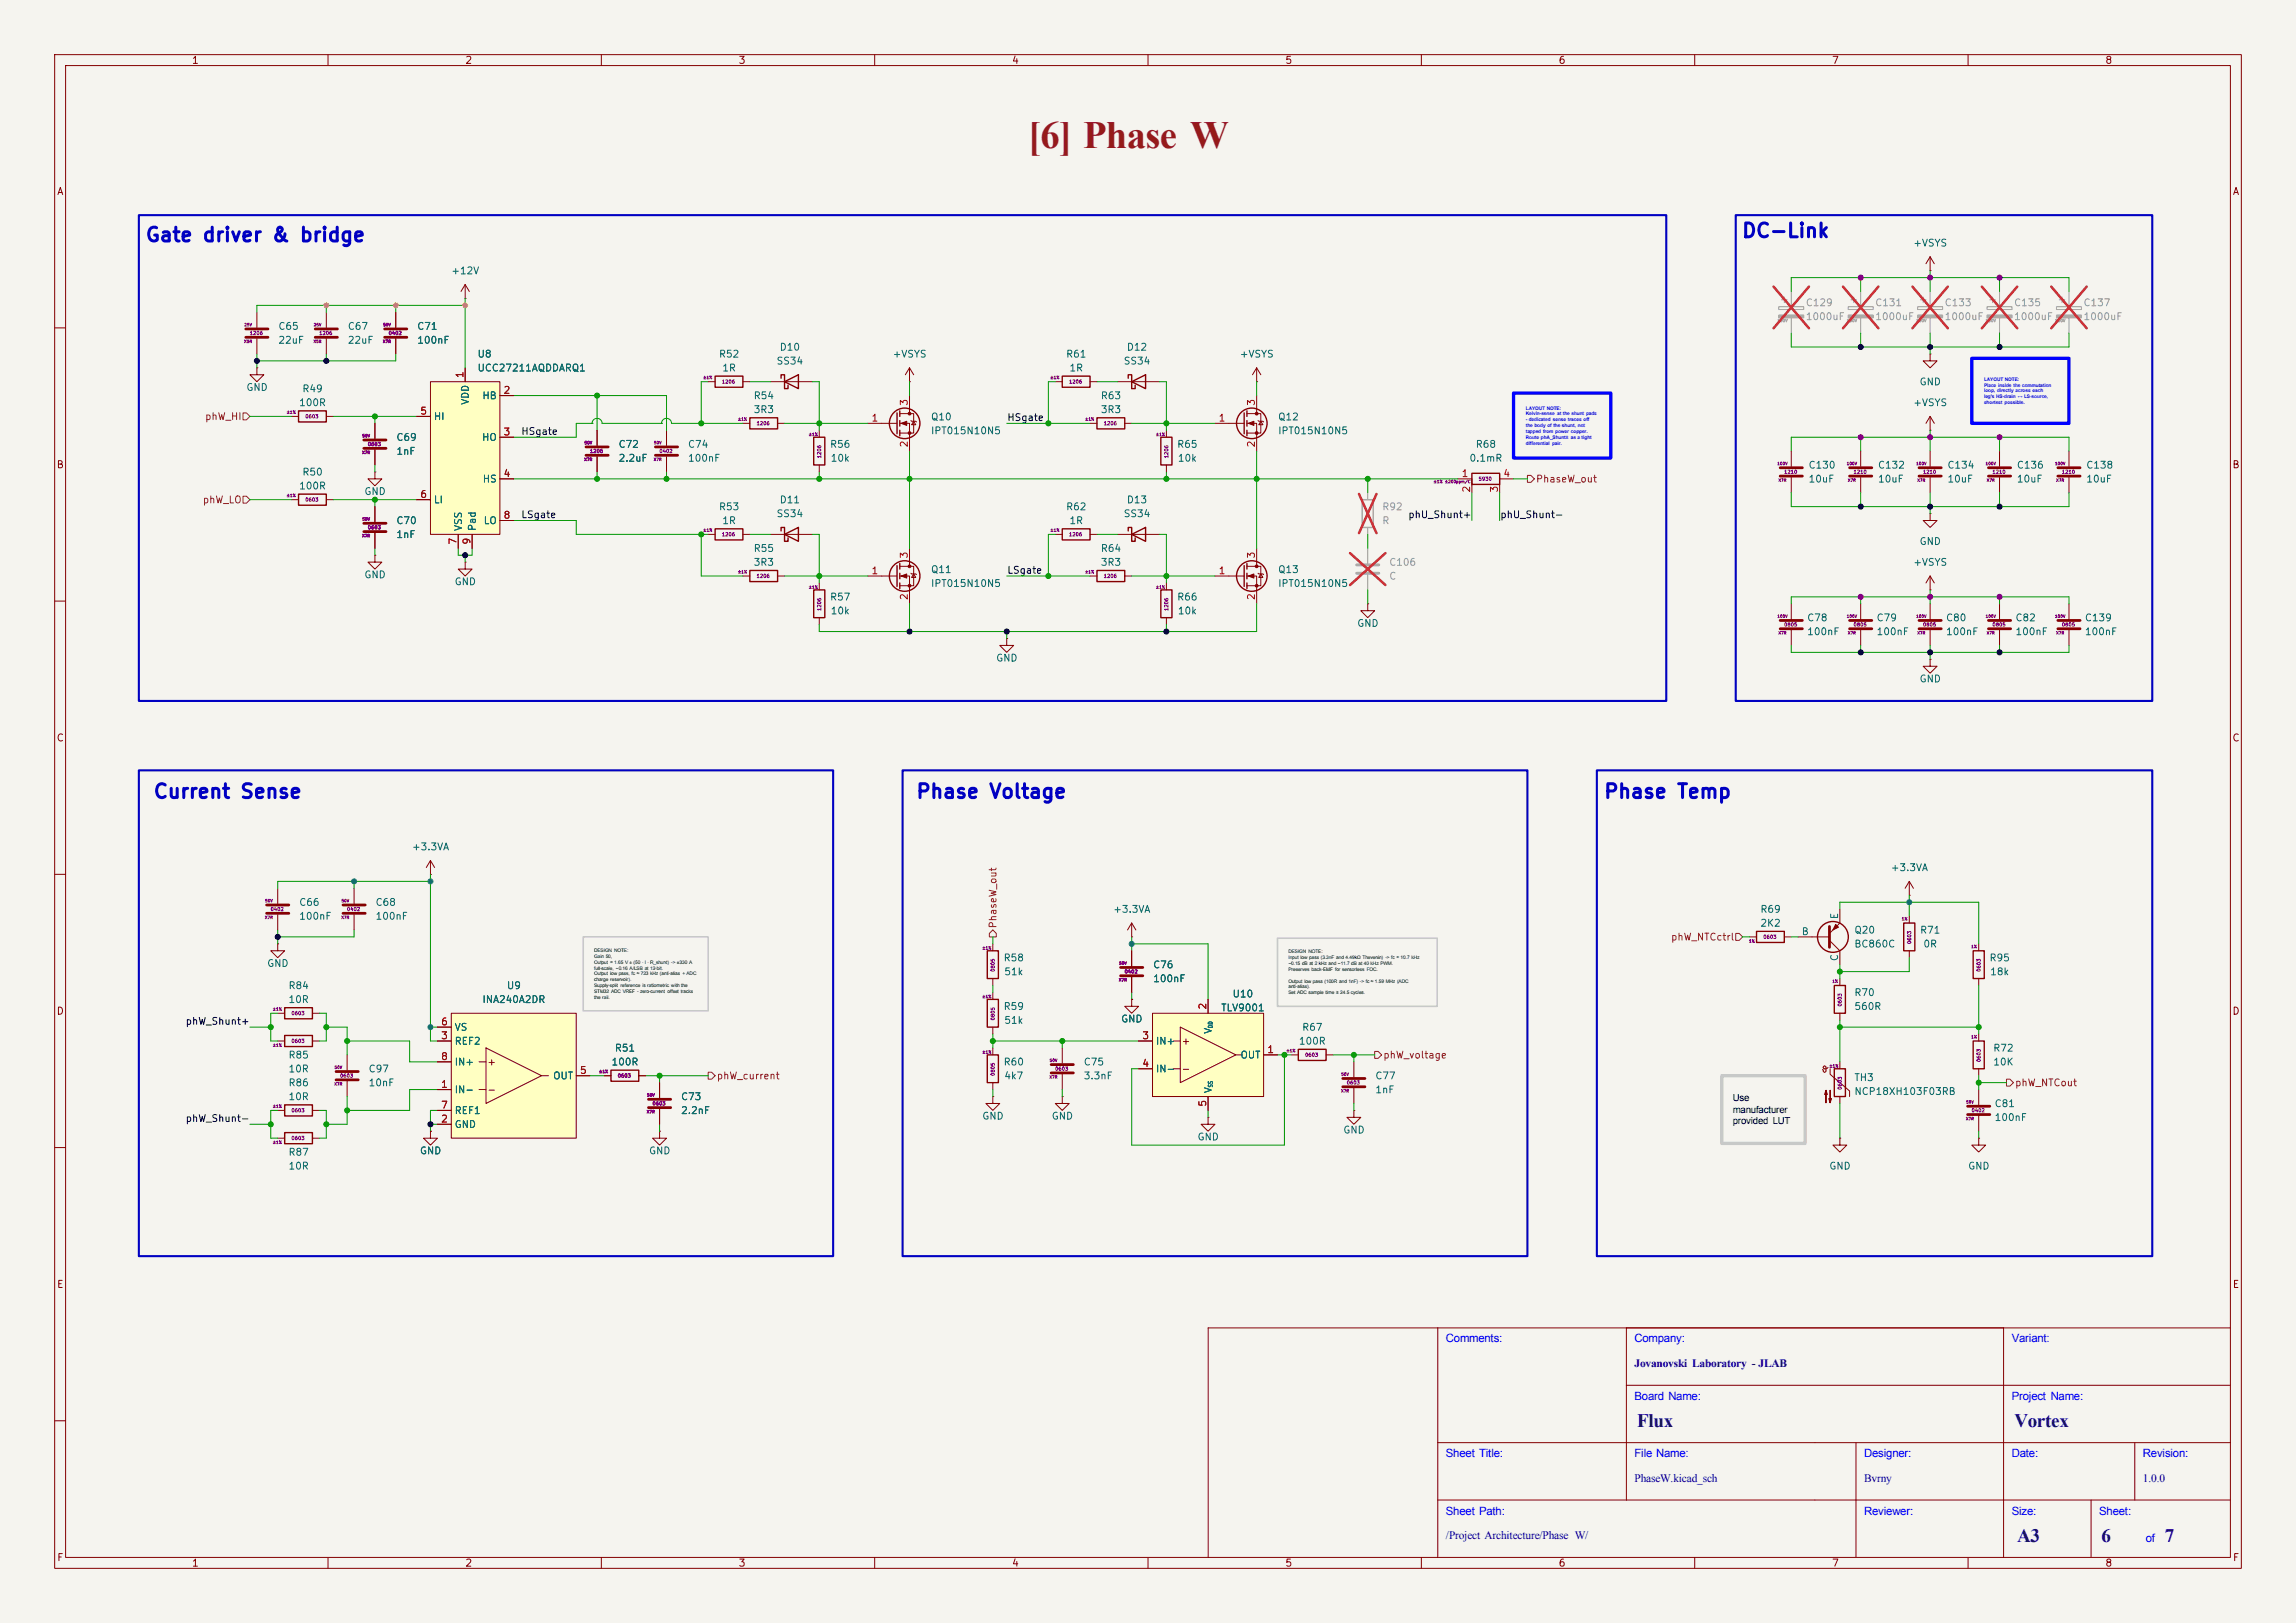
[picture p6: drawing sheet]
<svg xmlns="http://www.w3.org/2000/svg" width="420mm" height="297mm" viewBox="0 0 420 297" stroke-linecap="round" stroke-linejoin="round" font-family="sans-serif">
<defs><g id="words">
<text font-size="7.1" fill="#a21622" x="188.1" y="27.1">[6] Phase W</text>
<g font-size="3.5" fill="#00007f">
<text x="299.5" y="261.1">Flux</text>
<text x="368.5" y="261.1">Vortex</text>
<text x="369" y="282.1">A3</text>
<text x="384.4" y="282.1">6</text>
<text x="396" y="282.1">7</text>
</g>
<g font-size="2.5" fill="#0000c2">
<text x="26.5" y="44.9">Gate driver &amp; bridge</text>
<text x="318.5" y="44.1">DC-Link</text>
<text x="27.9" y="146.7">Current Sense</text>
<text x="167.4" y="146.7">Phase Voltage</text>
<text x="293.2" y="146.7">Phase Temp</text>
</g>
<g font-size="2.1" fill="#00f">
<text x="264.5" y="245.7">Comments:</text>
<text x="299" y="245.7">Company:</text>
<text x="368" y="245.7">Variant:</text>
<text x="299" y="256.2">Board Name:</text>
<text x="368" y="256.2">Project Name:</text>
<text x="264.5" y="266.7">Sheet Title:</text>
<text x="299" y="266.7">File Name:</text>
<text x="341" y="266.7">Designer:</text>
<text x="368" y="266.7">Date:</text>
<text x="392" y="266.7">Revision:</text>
<text x="264.5" y="277.2">Sheet Path:</text>
<text x="341" y="277.2">Reviewer:</text>
<text x="368" y="277.2">Size:</text>
<text x="384" y="277.2">Sheet:</text>
<text x="392.5" y="282.2">of</text>
</g>
<g font-size="2.1" fill="#00007f">
<text x="299" y="250.2">Jovanovski Laboratory - JLAB</text>
<text x="299" y="271.2">PhaseW.kicad_sch</text>
<text x="341" y="271.2">Bvrny</text>
<text x="392" y="271.2">1.0.0</text>
<text x="264.5" y="281.7">/Project Architecture/Phase W/</text>
</g>
<g font-size="1.8">
<text x="317" y="201.5">Use</text>
<text x="317" y="203.6">manufacturer</text>
<text x="317" y="205.7">provided LUT</text>
</g>
<g font-size="1.3" fill="#840000">
<text x="35" y="12">1</text>
<text x="85" y="12">2</text>
<text x="135" y="12">3</text>
<text x="185" y="12">4</text>
<text x="235" y="12">5</text>
<text x="285" y="12">6</text>
<text x="335" y="12">7</text>
<text x="385" y="12">8</text>
<text x="10.3" y="36">A</text>
<text x="408.3" y="36">A</text>
<text x="10.3" y="86">B</text>
<text x="408.2" y="86">B</text>
<text x="10.3" y="136">C</text>
<text x="408.2" y="136">C</text>
<text x="10.3" y="186">D</text>
<text x="408.2" y="186">D</text>
<text x="216" y="191.5">+</text>
<text x="89" y="195.3">+</text>
<text x="216" y="196.6">-</text>
<text x="89" y="200.4">-</text>
<text x="10.3" y="236">E</text>
<text x="408.3" y="236">E</text>
<text x="10.3" y="286">F</text>
<text x="35" y="287">1</text>
<text x="85" y="287">2</text>
<text x="135" y="287">3</text>
<text x="185" y="287">4</text>
<text x="235" y="287">5</text>
<text x="285" y="287">6</text>
<text x="335" y="287">7</text>
<text x="385" y="287">8</text>
<text x="408.3" y="286">F</text>
</g>
<g font-size="1.3" fill="#006464">
<text x="349.9" y="45.4">+VSYS</text>
<text x="82.4" y="50.5">+12V</text>
<text x="50.8" y="60.7">C65</text>
<text x="50.8" y="63.2">22uF</text>
<text x="63.5" y="60.7">C67</text>
<text x="63.5" y="63.2">22uF</text>
<text x="76.2" y="63.2">100nF</text>
<text x="76.2" y="60.7">C71</text>
<text x="87.2" y="65.7">U8</text>
<text x="131.4" y="65.7">R52</text>
<text x="142.5" y="64.5">D10</text>
<text x="163.2" y="65.7">+VSYS</text>
<text x="194.9" y="65.7">R61</text>
<text x="206" y="64.5">D12</text>
<text x="226.7" y="65.7">+VSYS</text>
<text x="45" y="71.8">GND</text>
<text x="87.2" y="68.3">UCC27211AQDDARQ1</text>
<text x="132" y="68.3">1R</text>
<text x="141.9" y="67">SS34</text>
<text x="195.5" y="68.3">1R</text>
<text x="205.4" y="67">SS34</text>
<text x="351" y="70.8">GND</text>
<text x="54.6" y="74.6">100R</text>
<text x="55.2" y="72.1">R49</text>
<text x="79.2" y="77.2">HI</text>
<text x="86.1" y="74.2" transform="rotate(-90 86.1 74.2)">VDD</text>
<text x="88.1" y="73.4">HB</text>
<text x="137.8" y="73.4">R54</text>
<text x="137.8" y="75.9">3R3</text>
<text x="170.2" y="77.2">Q10</text>
<text x="201.3" y="73.4">R63</text>
<text x="201.3" y="75.9">3R3</text>
<text x="233.7" y="77.2">Q12</text>
<text x="349.9" y="74.6">+VSYS</text>
<text x="72.4" y="83.5">1nF</text>
<text x="72.4" y="81">C69</text>
<text x="88.1" y="81">HO</text>
<text x="113" y="82.3">C72</text>
<text x="125.7" y="82.3">C74</text>
<text x="151.7" y="82.3">R56</text>
<text x="170.2" y="79.8">IPT015N10N5</text>
<text x="215.2" y="82.3">R65</text>
<text x="233.7" y="79.8">IPT015N10N5</text>
<text x="269.8" y="82.3">R68</text>
<text x="54.6" y="89.9">100R</text>
<text x="55.2" y="87.3">R50</text>
<text x="88.2" y="88.6">HS</text>
<text x="113" y="84.8">2.2uF</text>
<text x="125.7" y="84.8">100nF</text>
<text x="151.8" y="84.8">10k</text>
<text x="215.3" y="84.8">10k</text>
<text x="268.7" y="84.8">0.1mR</text>
<text x="330.7" y="86.1">C130</text>
<text x="330.7" y="88.6">10uF</text>
<text x="343.4" y="86.1">C132</text>
<text x="343.4" y="88.6">10uF</text>
<text x="356.1" y="86.1">C134</text>
<text x="356.1" y="88.6">10uF</text>
<text x="368.8" y="86.1">C136</text>
<text x="368.8" y="88.6">10uF</text>
<text x="381.5" y="86.1">C138</text>
<text x="381.5" y="88.6">10uF</text>
<text x="66.5" y="90.9">GND</text>
<text x="79.2" y="92.4">LI</text>
<text x="131.4" y="93.7">R53</text>
<text x="141.9" y="95">SS34</text>
<text x="142.5" y="92.4">D11</text>
<text x="194.9" y="93.7">R62</text>
<text x="205.4" y="95">SS34</text>
<text x="206" y="92.4">D13</text>
<text x="72.4" y="98.8">1nF</text>
<text x="72.4" y="96.2">C70</text>
<text x="84.8" y="97.3" transform="rotate(-90 84.8 97.3)">VSS</text>
<text x="87.3" y="97.3" transform="rotate(-90 87.3 97.3)">Pad</text>
<text x="88.4" y="96.2">LO</text>
<text x="132" y="96.2">1R</text>
<text x="137.8" y="101.3">R55</text>
<text x="195.5" y="96.2">1R</text>
<text x="201.3" y="101.3">R64</text>
<text x="351" y="100">GND</text>
<text x="66.5" y="106.1">GND</text>
<text x="83.1" y="107.4">GND</text>
<text x="137.8" y="103.8">3R3</text>
<text x="170.2" y="105.2">Q11</text>
<text x="170.2" y="107.7">IPT015N10N5</text>
<text x="201.3" y="103.8">3R3</text>
<text x="233.7" y="105.2">Q13</text>
<text x="233.7" y="107.7">IPT015N10N5</text>
<text x="349.9" y="103.8">+VSYS</text>
<text x="151.7" y="110.2">R57</text>
<text x="151.8" y="112.7">10k</text>
<text x="215.2" y="110.2">R66</text>
<text x="215.3" y="112.7">10k</text>
<text x="248.2" y="115">GND</text>
<text x="330.5" y="116.5">100nF</text>
<text x="330.5" y="114">C78</text>
<text x="343.2" y="116.5">100nF</text>
<text x="343.2" y="114">C79</text>
<text x="355.9" y="116.5">100nF</text>
<text x="355.9" y="114">C80</text>
<text x="368.6" y="116.5">100nF</text>
<text x="368.6" y="114">C82</text>
<text x="381.3" y="114">C139</text>
<text x="381.3" y="116.5">100nF</text>
<text x="182.1" y="121.4">GND</text>
<text x="351" y="125.2">GND</text>
<text x="75.3" y="155.9">+3.3VA</text>
<text x="345.8" y="159.7">+3.3VA</text>
<text x="54.6" y="166.1">C66</text>
<text x="68.6" y="166.1">C68</text>
<text x="203.5" y="167.3">+3.3VA</text>
<text x="321.9" y="167.3">R69</text>
<text x="54.6" y="168.6">100nF</text>
<text x="68.6" y="168.6">100nF</text>
<text x="321.9" y="169.9">2K2</text>
<text x="329.5" y="171.4">B</text>
<text x="336.5" y="168.3" transform="rotate(-90 336.5 168.3)">E</text>
<text x="339.1" y="171.2">Q20</text>
<text x="339.1" y="173.7">BC860C</text>
<text x="351.1" y="171.2">R71</text>
<text x="351.7" y="173.7">0R</text>
<text x="48.8" y="177.2">GND</text>
<text x="183.5" y="176.2">R58</text>
<text x="183.6" y="178.8">51k</text>
<text x="210.8" y="177.5">C76</text>
<text x="336.5" y="176" transform="rotate(-90 336.5 176)">C</text>
<text x="363.8" y="176.2">R95</text>
<text x="363.9" y="178.8">18k</text>
<text x="52.7" y="181.3">R84</text>
<text x="52.7" y="183.9">10R</text>
<text x="88.1" y="183.9">INA240A2DR</text>
<text x="92.6" y="181.3">U9</text>
<text x="183.5" y="185.1">R59</text>
<text x="210.8" y="180">100nF</text>
<text x="223.3" y="185.4">TLV9001</text>
<text x="225.4" y="182.8">U10</text>
<text x="339.1" y="185.1">560R</text>
<text x="339.1" y="182.6">R70</text>
<text x="83.1" y="191.5">REF2</text>
<text x="83.1" y="188.9">VS</text>
<text x="183.6" y="187.7">51k</text>
<text x="205" y="187.4">GND</text>
<text x="211.3" y="191.5">IN+</text>
<text x="222" y="189.3" transform="rotate(-90 222 189.3)">V</text>
<text x="237.5" y="191.5">100R</text>
<text x="238.1" y="188.9">R67</text>
<text x="52.7" y="194">R85</text>
<text x="52.7" y="196.6">10R</text>
<text x="67.3" y="196.6">C97</text>
<text x="83.1" y="195.3">IN+</text>
<text x="101.1" y="197.8">OUT</text>
<text x="111.7" y="195.3">100R</text>
<text x="112.4" y="192.7">R51</text>
<text x="183.5" y="195.3">R60</text>
<text x="183.6" y="197.8">4k7</text>
<text x="198.1" y="195.3">C75</text>
<text x="198.1" y="197.8">3.3nF</text>
<text x="211.3" y="196.6">IN-</text>
<text x="226.8" y="194">OUT</text>
<text x="251.5" y="197.8">C77</text>
<text x="364.5" y="192.7">R72</text>
<text x="364.5" y="195.3">10K</text>
<text x="52.7" y="199.1">R86</text>
<text x="52.7" y="201.6">10R</text>
<text x="67.3" y="199.1">10nF</text>
<text x="83.1" y="200.4">IN-</text>
<text x="124.5" y="201.6">C73</text>
<text x="222" y="200.2" transform="rotate(-90 222 200.2)">V</text>
<text x="251.5" y="200.4">1nF</text>
<text x="339.1" y="198.1">TH3</text>
<text x="339.1" y="200.7">NCP18XH103F03RB</text>
<text x="364.8" y="202.9">C81</text>
<text x="83.1" y="206.7">GND</text>
<text x="83.1" y="204.2">REF1</text>
<text x="124.5" y="204.2">2.2nF</text>
<text x="179.6" y="205.2">GND</text>
<text x="192.3" y="205.2">GND</text>
<text x="218.9" y="209">GND</text>
<text x="245.6" y="207.7">GND</text>
<text x="364.8" y="205.4">100nF</text>
<text x="52.7" y="211.8">R87</text>
<text x="52.7" y="214.3">10R</text>
<text x="76.7" y="211.5">GND</text>
<text x="118.6" y="211.5">GND</text>
<text x="334.5" y="214.3">GND</text>
<text x="359.9" y="214.3">GND</text>
</g>
<g font-size="1.3" fill="#939391">
<text x="330.2" y="56.3">C129</text>
<text x="330.2" y="58.9">1000uF</text>
<text x="342.9" y="56.3">C131</text>
<text x="342.9" y="58.9">1000uF</text>
<text x="355.6" y="56.3">C133</text>
<text x="355.6" y="58.9">1000uF</text>
<text x="368.3" y="56.3">C135</text>
<text x="368.3" y="58.9">1000uF</text>
<text x="381" y="56.3">C137</text>
<text x="381" y="58.9">1000uF</text>
<text x="252.7" y="93.7">R92</text>
<text x="252.7" y="96.2">R</text>
<text x="254" y="103.8">C106</text>
<text x="254" y="106.4">C</text>
</g>
<g font-size="1.3" fill="#a90000">
<text x="85.1" y="69.3" transform="rotate(-90 85.1 69.3)">1</text>
<text x="76.8" y="76.2">5</text>
<text x="92" y="72.4">2</text>
<text x="159.3" y="77.4">1</text>
<text x="166.3" y="74.4" transform="rotate(-90 166.3 74.4)">3</text>
<text x="222.8" y="77.4">1</text>
<text x="229.8" y="74.4" transform="rotate(-90 229.8 74.4)">3</text>
<text x="92" y="80">3</text>
<text x="166.3" y="82" transform="rotate(-90 166.3 82)">2</text>
<text x="229.8" y="82" transform="rotate(-90 229.8 82)">2</text>
<text x="92" y="87.6">4</text>
<text x="267.3" y="87.6">1</text>
<text x="274.9" y="87.6">4</text>
<text x="76.8" y="91.4">6</text>
<text x="92" y="95.2">8</text>
<text x="269.2" y="90.2" transform="rotate(-90 269.2 90.2)">2</text>
<text x="274.3" y="90.2" transform="rotate(-90 274.3 90.2)">3</text>
<text x="83.8" y="99.8" transform="rotate(-90 83.8 99.8)">7</text>
<text x="86.3" y="99.8" transform="rotate(-90 86.3 99.8)">9</text>
<text x="159.3" y="105.4">1</text>
<text x="166.3" y="102.3" transform="rotate(-90 166.3 102.3)">3</text>
<text x="222.8" y="105.4">1</text>
<text x="229.8" y="102.3" transform="rotate(-90 229.8 102.3)">3</text>
<text x="166.3" y="109.9" transform="rotate(-90 166.3 109.9)">2</text>
<text x="229.8" y="109.9" transform="rotate(-90 229.8 109.9)">2</text>
<text x="221" y="184.9" transform="rotate(-90 221 184.9)">2</text>
<text x="80.6" y="190.5">3</text>
<text x="80.6" y="187.9">6</text>
<text x="208.8" y="190.5">3</text>
<text x="80.6" y="194.3">8</text>
<text x="106" y="196.8">5</text>
<text x="208.8" y="195.6">4</text>
<text x="231.7" y="193">1</text>
<text x="80.6" y="199.4">1</text>
<text x="80.6" y="203.2">7</text>
<text x="221" y="202.6" transform="rotate(-90 221 202.6)">5</text>
<text x="80.6" y="205.7">2</text>
</g>
<g font-size="1.3" fill="#725600">
<text x="37.4" y="77.2">phW_HI</text>
<text x="280.9" y="88.6">PhaseW_out</text>
<text x="37" y="92.4">phW_LO</text>
<text x="182.6" y="170" transform="rotate(-90 182.6 170)">PhaseW_out</text>
<text x="305.6" y="172.4">phW_NTCctrl</text>
<text x="131" y="197.8">phW_current</text>
<text x="252.9" y="194">phW_voltage</text>
<text x="368.5" y="199.1">phW_NTCout</text>
</g>
<g font-size="1.3" fill="#0f0f0f">
<text x="184.1" y="77.3">HSgate</text>
<text x="95.2" y="79.9">HSgate</text>
<text x="95.2" y="95.1">LSgate</text>
<text x="257.5" y="95.1">phU_Shunt+</text>
<text x="274.3" y="95.1">phU_Shunt-</text>
<text x="184.1" y="105.3">LSgate</text>
<text x="33.8" y="187.8">phW_Shunt+</text>
<text x="33.8" y="205.6">phW_Shunt-</text>
</g>
<g font-size=".9" fill="#00f">
<text x="362.9" y="69.7">LAYOUT NOTE:</text>
<text x="362.9" y="70.7">Place inside the commutation</text>
<text x="362.9" y="71.8">loop, directly across each</text>
<text x="279.1" y="75">LAYOUT NOTE:</text>
<text x="279.1" y="76">Kelvin-sense at the shunt pads</text>
<text x="279.1" y="77.1">- dedicated sense traces off</text>
<text x="362.9" y="72.9">leg's HS-drain ↔ LS-source,</text>
<text x="362.9" y="73.9">shortest possible.</text>
<text x="279.1" y="78.2">the body of the shunt, not</text>
<text x="279.1" y="79.2">tapped from power copper.</text>
<text x="279.1" y="80.3">Route phA_Shunt± as a tight</text>
<text x="279.1" y="81.4">differential pair.</text>
</g>
<g font-size=".9">
<text x="108.7" y="174.2">DESIGN NOTE:</text>
<text x="108.7" y="175.3">Gain 50,</text>
<text x="108.7" y="176.4">Output = 1.65 V ± (50 · I · R_shunt) -&gt; ±330 A</text>
<text x="108.7" y="177.4">full-scale, ~0.16 A/LSB at 12-bit.</text>
<text x="108.7" y="178.5">Output low pass, fc ≈ 723 kHz (anti-alias + ADC</text>
<text x="108.7" y="179.6">charge reservoir).</text>
<text x="235.7" y="174.5">DESIGN NOTE:</text>
<text x="235.7" y="175.5">Input low pass (3.3nF and 4.49kΩ Thevenin) -&gt; fc = 10.7 kHz</text>
<text x="235.7" y="176.6">−0.15 dB at 2 kHz and −11.7 dB at 40 kHz PWM.</text>
<text x="235.7" y="177.7">Preserves back-EMF for sensorless FOC.</text>
<text x="235.7" y="179.8">Output low pass (100R and 1nF) -&gt; fc ≈ 1.59 MHz (ADC</text>
<text x="108.7" y="180.6">Supply-split reference is ratiometric with the</text>
<text x="108.7" y="181.7">STM32 ADC VREF - zero-current offset tracks</text>
<text x="108.7" y="182.8">the rail.</text>
<text x="235.7" y="180.9">anti-alias).</text>
<text x="235.7" y="181.9">Set ADC sample time ≥ 24.5 cycles.</text>
</g>
<g font-size=".8" fill="#006464">
<text x="222" y="188.2" transform="rotate(-90 222 188.2)">DD</text>
<text x="222" y="199.1" transform="rotate(-90 222 199.1)">SS</text>
</g>
<g font-size=".6" fill="#840084">
<text x="45.6" y="61.4">1206</text>
<text x="58.3" y="61.4">1206</text>
<text x="71" y="61.4">0402</text>
<text x="132" y="70.3">1206</text>
<text x="195.5" y="70.3">1206</text>
<text x="55.8" y="76.7">0603</text>
<text x="138.3" y="78">1206</text>
<text x="201.8" y="78">1206</text>
<text x="67.2" y="81.8">0603</text>
<text x="107.8" y="83">1206</text>
<text x="120.5" y="83">0402</text>
<text x="150.3" y="83.9" transform="rotate(-90 150.3 83.9)">1206</text>
<text x="213.8" y="83.9" transform="rotate(-90 213.8 83.9)">1206</text>
<text x="270.4" y="88.1">5930</text>
<text x="326.3" y="86.8">1210</text>
<text x="339" y="86.8">1210</text>
<text x="351.7" y="86.8">1210</text>
<text x="364.4" y="86.8">1210</text>
<text x="377.1" y="86.8">1210</text>
<text x="55.8" y="91.9">0603</text>
<text x="67.2" y="97">0603</text>
<text x="132" y="98.3">1206</text>
<text x="195.5" y="98.3">1206</text>
<text x="138.3" y="105.9">1206</text>
<text x="201.8" y="105.9">1206</text>
<text x="150.3" y="111.9" transform="rotate(-90 150.3 111.9)">1206</text>
<text x="213.8" y="111.9" transform="rotate(-90 213.8 111.9)">1206</text>
<text x="326.3" y="114.8">0805</text>
<text x="339" y="114.8">0805</text>
<text x="351.7" y="114.8">0805</text>
<text x="364.4" y="114.8">0805</text>
<text x="377.1" y="114.8">0805</text>
<text x="49.4" y="166.9">0402</text>
<text x="63.4" y="166.9">0402</text>
<text x="322.5" y="171.9">0603</text>
<text x="349.7" y="172.8" transform="rotate(-90 349.7 172.8)">0603</text>
<text x="182.1" y="177.9" transform="rotate(-90 182.1 177.9)">0805</text>
<text x="205.6" y="178.3">0402</text>
<text x="362.4" y="177.9" transform="rotate(-90 362.4 177.9)">0603</text>
<text x="53.2" y="185.9">0603</text>
<text x="337" y="184.3" transform="rotate(-90 337 184.3)">0603</text>
<text x="53.2" y="191">0603</text>
<text x="182.1" y="186.8" transform="rotate(-90 182.1 186.8)">0805</text>
<text x="62.1" y="197.3">0603</text>
<text x="112.9" y="197.3">0603</text>
<text x="182.1" y="197" transform="rotate(-90 182.1 197)">0805</text>
<text x="192.9" y="196.1">0603</text>
<text x="238.7" y="193.5">0603</text>
<text x="362.4" y="194.4" transform="rotate(-90 362.4 194.4)">0603</text>
<text x="53.2" y="203.7">0603</text>
<text x="119.3" y="202.4">0603</text>
<text x="246.3" y="198.6">0603</text>
<text x="337" y="199.5" transform="rotate(-90 337 199.5)">0603</text>
<text x="360.6" y="203.7">0402</text>
<text x="53.2" y="208.8">0603</text>
</g>
<g font-size=".5" fill="#840084">
<text x="44.6" y="59.8">25V</text>
<text x="57.3" y="59.8">25V</text>
<text x="70" y="59.8">50V</text>
<text x="44.6" y="62.9">X5R</text>
<text x="57.3" y="62.9">X5R</text>
<text x="70" y="62.9">X7R</text>
<text x="128.6" y="69.5">±1%</text>
<text x="192.1" y="69.5">±1%</text>
<text x="52.4" y="75.8">±1%</text>
<text x="134.9" y="77.1">±1%</text>
<text x="198.4" y="77.1">±1%</text>
<text x="66.2" y="83.2">X7R</text>
<text x="66.2" y="80.1">50V</text>
<text x="106.9" y="81.4">50V</text>
<text x="119.6" y="81.4">50V</text>
<text x="147.9" y="79.9">±1%</text>
<text x="211.4" y="79.9">±1%</text>
<text x="106.8" y="84.5">X7R</text>
<text x="119.5" y="84.5">X7R</text>
<text x="262.1" y="88.5">±1% ±200ppm/C</text>
<text x="325.1" y="85.2">100V</text>
<text x="325.3" y="88.3">X7R</text>
<text x="337.8" y="85.2">100V</text>
<text x="338" y="88.3">X7R</text>
<text x="350.5" y="85.2">100V</text>
<text x="350.7" y="88.3">X7R</text>
<text x="363.2" y="85.2">100V</text>
<text x="363.4" y="88.3">X7R</text>
<text x="375.9" y="85.2">100V</text>
<text x="376.1" y="88.3">X7R</text>
<text x="52.4" y="91.1">±1%</text>
<text x="66.2" y="95.4">50V</text>
<text x="66.2" y="98.4">X7R</text>
<text x="128.6" y="97.4">±1%</text>
<text x="192.1" y="97.4">±1%</text>
<text x="134.9" y="105">±1%</text>
<text x="147.9" y="107.8">±1%</text>
<text x="198.4" y="105">±1%</text>
<text x="211.4" y="107.8">±1%</text>
<text x="325.1" y="113.2">100V</text>
<text x="337.8" y="113.2">100V</text>
<text x="350.5" y="113.2">100V</text>
<text x="363.2" y="113.2">100V</text>
<text x="375.9" y="113.2">100V</text>
<text x="325.3" y="116.2">X7R</text>
<text x="338" y="116.2">X7R</text>
<text x="350.7" y="116.2">X7R</text>
<text x="363.4" y="116.2">X7R</text>
<text x="376.1" y="116.2">X7R</text>
<text x="48.4" y="165.2">50V</text>
<text x="62.4" y="165.2">50V</text>
<text x="48.4" y="168.3">X7R</text>
<text x="62.4" y="168.3">X7R</text>
<text x="179.6" y="173.9">±1%</text>
<text x="319.9" y="172.6">1%</text>
<text x="347.8" y="168.5">1%</text>
<text x="360.5" y="173.6">1%</text>
<text x="204.6" y="179.7">X7R</text>
<text x="204.6" y="176.7">50V</text>
<text x="335.1" y="180">1%</text>
<text x="49.8" y="185">±1%</text>
<text x="179.6" y="182.8">±1%</text>
<text x="49.8" y="191.7">±1%</text>
<text x="360.5" y="190.1">1%</text>
<text x="61.1" y="195.7">50V</text>
<text x="109.5" y="196.5">±1%</text>
<text x="179.6" y="192.9">±1%</text>
<text x="191.9" y="197.5">X7R</text>
<text x="191.9" y="194.4">50V</text>
<text x="235.2" y="192.7">±1%</text>
<text x="245.3" y="197">50V</text>
<text x="334.5" y="195.5">±1%</text>
<text x="49.8" y="202.8">±1%</text>
<text x="61.1" y="198.8">X7R</text>
<text x="118.2" y="203.8">X7R</text>
<text x="118.3" y="200.8">50V</text>
<text x="245.2" y="200">X7R</text>
<text x="359.6" y="202.1">50V</text>
<text x="49.8" y="209.4">±1%</text>
<text x="359.5" y="205.1">X7R</text>
</g>
<g font-size=".5" fill="#9c9b98">
<text x="325.1" y="59.1">100V</text>
<text x="337.8" y="59.1">100V</text>
<text x="350.5" y="59.1">100V</text>
<text x="363.2" y="59.1">100V</text>
<text x="375.9" y="59.1">100V</text>
</g>
</g></defs>
<path d="M0 0h420v297h-420z" fill="#f5f4ef" stroke="#f5f4ef" stroke-width=".18"/>
<g fill="none" stroke="#840000" stroke-width=".18">
<path d="M10 10h400v277h-400zM12 12h396v273h-396zM60 10v2M110 10v2M160 10v2M210 10v2M260 10v2M310 10v2M360 10v2M47 57.2v2.7M72.4 57.2v2.7M10 60h2"/>
<path d="M47 67.3v1.3h1.3l-1.3 1.3-1.3-1.3h1.3M47 67.3h.1M47 62v2.8M53.3 76.2h1.3M59.7 76.2h1.3M68.6 77.5v2.8M72.4 62v2.8M149.9 78.7v1.3M158.7 77.5h5.4M164.6 75.7h2.5v3.5h-2.5M164.6 77.5h1.8v5.1M166.4 72.4v3.3"/>
<path d="M166.6 77l.2 .1h.7l.1 .1M167.1 77.1l.4 .6h-.7zM53.3 91.4h1.3M59.7 91.4h1.3M68.6 86.4v1.2h1.2l-1.2 1.3-1.3-1.3h1.3M68.6 86.4h.1M68.6 82.3v2.8M68.6 92.7v2.8M68.6 97.5v2.8M141 97.8h7.6M149.9 85.1v1.3M353.1 82.6v2.7"/>
<path d="M353.1 87.4v2.8M365.8 82.6v2.7M365.8 87.4v2.8M10 110h2M158.7 105.4h5.4M164.6 103.6h2.5v3.6h-2.5M164.6 105.4h1.8v5.1M166.4 100.3v3.3M166.6 104.9l.2 .1h.7l.1 .2M167.1 105l.4 .7h-.7zM184.1 116.8v1.3h1.3l-1.3 1.3-1.2-1.3h1.2M184.1 116.8h.1"/>
<path d="M10 160h2M10 210h2M263 243v42M297.5 253.5h110.5M297.5 243v31.5M366.5 243v42M408 243h-187v42M10 260h2M263 274.5h145M263 264h145M339.5 264v21M382.5 274.5v10.5"/>
<path d="M390.5 264v10.5M60 285v2M110 285v2M160 285v2M210 285v2M260 285v2M310 285v2M360 285v2"/>
</g>
<g fill="none" stroke="#840000" stroke-width=".25">
<path d="M54.6 75.2h5.1v2h-5.1zM164.1 75.6v3.8M164.6 75.2v1M164.6 77v1M164.6 78.7v1.1M54.6 90.4h5.1v2.1h-5.1zM142.9 97.2v-.7h.6v2.6h.6v-.7M143.5 97.8l2.5-1.3v2.6zM148.8 80h2.1v5.1h-2.1zM164.1 103.5v3.8M164.6 103.1v1M164.6 104.9v1"/>
<path d="M164.6 106.7v1"/>
<circle cx="165.5" cy="77.5" r="2.79"/>
<circle cx="165.5" cy="105.4" r="2.79"/>
</g>
<g fill="#840000" stroke="#840000" stroke-width=".18">
<path d="M164.8 77.5l1.1-.4v.8z"/>
<path d="M164.8 105.4l1.1-.4v.8z"/>
<circle cx="166.4" cy="75.7" r=".25"/>
<circle cx="166.4" cy="79.2" r=".25"/>
<circle cx="166.4" cy="103.6" r=".25"/>
<circle cx="166.4" cy="107.2" r=".25"/>
</g>
<path d="M45 60.2h4M45 61.7h4M70.4 60.2h4M70.4 61.7h4M66.5 80.5h4.1M66.5 82h4.1M66.5 95.8h4.1M66.5 97.3h4.1M351 85.6h4.1M351 87.1h4.1M363.7 85.6h4.1M363.7 87.1h4.1" fill="none" stroke="#840000" stroke-width=".51"/>
<path d="M78.7 69.9h12.7v27.9h-12.7z" fill="#ffffc2"/>
<g fill="none" stroke="#840000" stroke-width=".18">
<path d="M59.7 57.2v2.7M59.7 62v2.8M76.2 76.2h2.5M78.7 69.9h12.7v27.9h-12.7zM85.1 67.3v2.6M91.4 72.4h2.6M121.9 78.7v2.8M141 69.9h7.6M193 69.9h1.3M199.4 77.5h1.3M199.4 69.9h1.3M204.5 69.9h7.6"/>
<path d="M205.7 77.5h1.3M213.4 78.7v1.3M222.2 77.5h5.4M228.1 75.7h2.5v3.5h-2.5M228.1 77.5h1.8v5.1M229.9 69.9h.1M229.9 67.3v2.6M229.9 72.4v3.3M229.9 67.3l-.8 1.3M229.9 67.3l.7 1.3M230.1 77l.2 .1h.7l.1 .1M230.6 77.1l.4 .6h-.7z"/>
<path d="M76.2 91.4h2.5M83.8 97.8v2.5M86.4 97.8v2.5M91.4 80h2.6M91.4 87.6h2.6M91.4 95.3h2.6M121.9 83.6v2.8M193 97.8h1.3M199.4 97.8h1.3M204.5 97.8h7.6M213.4 85.1v1.3M199.4 105.4h1.3"/>
<path d="M205.7 105.4h1.3M213.4 106.7v1.3M213.4 113v1.3M222.2 105.4h5.4M228.1 103.6h2.5v3.6h-2.5M228.1 105.4h1.8v5.1M229.9 100.3v3.3M230.1 104.9l.2 .1h.7l.1 .2M230.6 105l.4 .7h-.7zM250.2 110.5v1.3h1.3l-1.3 1.2-1.3-1.2h1.3M250.2 110.5h.1M207 171.5h.1"/>
<path d="M207 168.9l-.8 1.3M207 168.9l.8 1.3M207 168.9v2.6M207 174v2.8M207 178.8v2.8"/>
</g>
<path d="M57.7 60.2h4M57.7 61.7h4M119.9 81.8h4.1M119.9 83.3h4.1M205 177h4M205 178.6h4" fill="none" stroke="#840000" stroke-width=".51"/>
<g fill="none" stroke="#840000" stroke-width=".25">
<path d="M142.9 69.2v-.6h.6v2.5h.6v-.6M143.5 69.9l2.5-1.3v2.5zM194.3 68.8h5.1v2.1h-5.1zM200.7 76.5h5v2h-5zM206.4 69.2v-.6h.6v2.5h.6v-.6M207 69.9l2.5-1.3v2.5zM227.6 75.6v3.8M228.1 75.2v1M228.1 77v1M228.1 78.7v1.1M194.3 96.8h5.1v2h-5.1zM206.4 97.2v-.7h.6v2.6h.6v-.7"/>
<path d="M207 97.8l2.5-1.3v2.6zM212.3 80h2.1v5.1h-2.1zM200.7 104.4h5v2h-5zM212.3 108h2.1v5h-2.1zM227.6 103.5v3.8M228.1 103.1v1M228.1 104.9v1M228.1 106.7v1"/>
<circle cx="229" cy="77.5" r="2.79"/>
<circle cx="229" cy="105.4" r="2.79"/>
</g>
<g fill="#840000" stroke="#840000" stroke-width=".18">
<path d="M228.3 105.4l1.1-.4v.8z"/>
<path d="M228.3 77.5l1.1-.4v.8z"/>
<circle cx="229.9" cy="103.6" r=".25"/>
<circle cx="229.9" cy="107.2" r=".25"/>
<circle cx="229.9" cy="75.7" r=".25"/>
<circle cx="229.9" cy="79.2" r=".25"/>
</g>
<path d="M249.2 91.4h2v5.1h-2z" fill="none" stroke="#9c9b98" stroke-width=".25"/>
<path d="M250.2 90.2v1.2M250.2 96.5v1.3M250.2 100.3v2.8M250.2 105.2v2.8" fill="none" stroke="#9c9b98" stroke-width=".18"/>
<path d="M248.6 90.4l3.2 7.2M251.8 90.4l-3.2 7.2M247 101.2l6.4 5.9M253.4 101.2l-6.4 5.9" fill="none" stroke="#e12e31" stroke-width=".46"/>
<path d="M248.2 103.4h4M248.2 104.9h4" fill="none" stroke="#9c9b98" stroke-width=".51"/>
<path d="M210.8 185.4h20.3v15.3h-20.3z" fill="#ffffc2"/>
<g fill="none" stroke="#840000" stroke-width=".18">
<path d="M85.1 54.6h.1M85.1 52.1l-.8 1.2M85.1 52.1l.8 1.2M85.1 52.1v2.5M353.1 49.5h.1M353.1 47v2.5M353.1 47l-.8 1.3M353.1 47l.7 1.3M109.2 78.7v2.8M129.5 69.9h1.3M135.9 77.5h1.3M135.9 69.9h1.3"/>
<path d="M142.2 77.5h1.3M166.4 69.9h.1M166.4 67.3l-.8 1.3M166.4 67.3l.7 1.3M166.4 67.3v2.6M353.1 78.7h.1M353.1 64.8v1.2h1.2l-1.2 1.3-1.3-1.3h1.3M353.1 64.8h.1M353.1 76.2v2.5M353.1 76.2l-.8 1.3M353.1 76.2l.7 1.3M109.2 83.6v2.8"/>
<path d="M129.5 97.8h1.3M135.9 97.8h1.3M266.7 87.6h2.5v2.6M276.9 87.6h-2.6v2.6M353.1 94v1.3h1.2l-1.2 1.2-1.3-1.2h1.3M353.1 94h.1M378.5 82.6v2.7M378.5 87.4v2.8M68.6 101.6v1.3h1.2l-1.2 1.2-1.3-1.2h1.3M68.6 101.6h.1M85.1 102.9v1.2h1.3l-1.3 1.3-1.3-1.3h1.3M85.1 102.9h.1"/>
<path d="M135.9 105.4h1.3M142.2 105.4h1.3M149.9 106.7v1.3M149.9 113v1.3M353.1 108h.1M353.1 105.4v2.6M353.1 110.5v2.8M353.1 115.3v2.8M353.1 105.4l-.8 1.3M353.1 105.4l.7 1.3M365.8 110.5v2.8M365.8 115.3v2.8"/>
<path d="M378.5 110.5v2.8M378.5 115.3v2.8M78.7 157.5l-.7 1.3M78.7 157.5l.8 1.3M78.7 157.5v2.5M50.8 172.7v1.3h1.3l-1.3 1.3-1.3-1.3h1.3M50.8 172.7h.1M50.8 162.6v2.8M50.8 167.4v2.8M64.8 162.6v2.8M64.8 167.4v2.8M78.7 160h.1"/>
<path d="M181.6 172.7v1.3M181.6 179.1v1.2M336.5 179.1v1.2M349.2 163.8h.1M349.2 161.3l-.7 1.3M349.2 161.3l.8 1.3M349.2 161.3v2.5M50.8 190.5h1.3M50.8 185.4h1.3M57.1 190.5h1.3M57.1 185.4h1.3M63.5 193v2.8"/>
<path d="M63.5 197.9v2.8M110.5 196.9h1.3M116.8 196.9h1.3M181.6 181.6v1.3M181.6 188v1.2M181.6 191.8v1.2M181.6 198.1v1.3M194.3 191.8v2.8M194.3 196.6v2.8M207 182.9v1.3h1.3l-1.3 1.2-1.3-1.2h1.3M207 182.9h.1M208.3 190.5h2.5"/>
<path d="M208.3 195.6h2.5M210.8 185.4h20.3v15.3h-20.3zM214.6 190.5h1.3M214.6 195.6h1.3M215.9 188l10.2 5-10.2 5.1zM221 182.9v2.5M226.1 193h1.2M231.1 193h2.6M236.2 193h1.3M242.6 193h1.2M247.6 194.3v2.8M247.6 199.1v2.8"/>
<path d="M336.5 185.4v1.3M361.9 199.4v2.8M50.8 203.2h1.3M50.8 208.3h1.3M57.1 203.2h1.3M57.1 208.3h1.3M78.7 207v1.3h1.3l-1.3 1.3-1.2-1.3h1.2M78.7 207h.1M120.6 207v1.3h1.3l-1.3 1.3-1.2-1.3h1.2M120.6 207h.1M181.6 200.7v1.2h1.3l-1.3 1.3-1.3-1.3h1.3M181.6 200.7h.1"/>
<path d="M194.3 200.7v1.2h1.3l-1.3 1.3-1.3-1.3h1.3M194.3 200.7h.1M221 204.5v1.2h1.2l-1.2 1.3-1.3-1.3h1.3M221 204.5h.1M221 200.7v2.5M247.6 203.2v1.3h1.3l-1.3 1.2-1.2-1.2h1.2M247.6 203.2h.1M361.9 208.3v1.3h1.3l-1.3 1.2-1.2-1.2h1.2M361.9 208.3h.1M361.9 204.2v2.8"/>
</g>
<g fill="none" stroke="#840000" stroke-width=".25">
<path d="M130.8 68.8h5.1v2.1h-5.1zM137.2 76.5h5v2h-5zM130.8 96.8h5.1v2h-5.1zM269.2 86.6h5.1v2h-5.1zM137.2 104.4h5v2h-5zM148.8 108h2.1v5h-2.1zM180.6 174h2v5.1h-2zM52.1 189.5h5v2h-5zM52.1 184.4h5v2h-5zM111.8 195.8h5v2.1h-5zM180.6 193h2v5.1h-2zM180.6 182.9h2v5.1h-2z"/>
<path d="M237.5 192h5.1v2.1h-5.1zM335.5 180.3h2.1v5.1h-2.1zM52.1 202.2h5v2h-5zM52.1 207.3h5v2h-5z"/>
</g>
<g fill="none" stroke="#840000" stroke-width=".51">
<path d="M107.2 81.8h4.1M107.2 83.3h4.1M376.4 85.6h4.1M376.4 87.1h4.1M351 113.5h4.1M351 115.1h4.1M363.7 113.5h4.1M363.7 115.1h4.1M376.4 113.5h4.1M376.4 115.1h4.1M48.8 165.6h4M48.8 167.1h4"/>
<path d="M62.7 165.6h4.1M62.7 167.1h4.1M61.5 196.1h4M61.5 197.6h4M192.3 194.8h4M192.3 196.3h4M245.6 197.4h4.1M245.6 198.9h4.1M359.9 202.4h4.1M359.9 204h4.1"/>
</g>
<g fill="none" stroke="#9c9b98" stroke-width=".18">
<path d="M325.4 56.1h4.5v.5h-4.5zM325.9 54.9h1M326.4 54.4v1M327.7 53.3v2.8M327.7 58.2v2.8M338.1 56.1h4.5v.5h-4.5zM338.6 54.9h1M339.1 54.4v1M340.4 53.3v2.8M340.4 58.2v2.8M350.8 56.1h4.5v.5h-4.5zM351.3 54.9h1"/>
<path d="M351.8 54.4v1M353.1 53.3v2.8M353.1 58.2v2.8"/>
</g>
<g fill="#9c9b98" stroke="#9c9b98" stroke-width=".18">
<path d="M338.1 57.7h4.5v.5h-4.5z"/>
<path d="M350.8 57.7h4.5v.5h-4.5z"/>
<path d="M325.4 57.7h4.5v.5h-4.5z"/>
</g>
<path d="M324.4 52.5l6.5 7.6M330.9 52.5l-6.5 7.6M337.1 52.5l6.5 7.6M343.6 52.5l-6.5 7.6M349.8 52.5l6.5 7.6M356.3 52.5l-6.5 7.6" fill="none" stroke="#e12e31" stroke-width=".46"/>
<path d="M82.5 185.4h22.9v22.9h-22.9z" fill="#ffffc2"/>
<g fill="none" stroke="#840000" stroke-width=".18">
<path d="M72.4 57.2v2.7M68.6 77.5v2.8M72.4 62v2.8M76.2 76.2h2.5M85.1 67.3v2.6M91.4 72.4h2.6M109.2 78.7v2.8M68.6 82.3v2.8M68.6 92.7v2.8M68.6 97.5v2.8M76.2 91.4h2.5M83.8 97.8v2.5"/>
<path d="M86.4 97.8v2.5M91.4 80h2.6M91.4 87.6h2.6M91.4 95.3h2.6M109.2 83.6v2.8M327.7 82.6v2.7M327.7 87.4v2.8M340.4 82.6v2.7M340.4 87.4v2.8M327.7 110.5v2.8M327.7 115.3v2.8M340.4 110.5v2.8"/>
<path d="M340.4 115.3v2.8M353.1 120.7v1.2h1.2l-1.2 1.3-1.3-1.3h1.3M353.1 120.7h.1M207 174v2.8M207 178.8v2.8M320 171.5h1.3M326.4 171.5h1.3M328.9 171.5h5.7M334.6 172.1l1.9 1.9v2.5M336.5 166.4v2.5l-1.9 1.9M349.2 167.6v1.3M349.2 174v1.3"/>
<path d="M361.9 172.7v1.3M361.9 179.1v1.2M80 194.3h2.5M80 199.4h2.5M80 190.5h2.5M80 188h2.5M82.5 185.4h22.9v22.9h-22.9zM87.6 194.3h1.3M87.6 199.4h1.3M88.9 191.8l10.2 5.1-10.2 5zM99.1 196.9h1.2M105.4 196.9h2.5"/>
<path d="M110.5 196.9h1.3M116.8 196.9h1.3M120.6 198.1v2.8M207 182.9h.1M208.3 190.5h2.5M208.3 195.6h2.5M221 182.9v2.5M231.1 193h2.6M334.4 195.3l-.3 .2-.3 .1-.2-.1-.1-.3 .3-.1 .2 .2v.7l-.2 .2-.2-.1-.2-.4M334.8 195.6v1l3.5 3v1.1M336.5 194.3v1.3M361.9 189.2v1.3"/>
<path d="M361.9 195.6v1.3M78.7 207h.1M80 205.7h2.5M80 203.2h2.5M120.6 202.9v2.8M221 200.7v2.5M336.5 208.3v1.3h1.3l-1.3 1.2-1.2-1.2h1.2M336.5 208.3h.1M336.5 200.7v1.2"/>
</g>
<g fill="none" stroke="#840000" stroke-width=".25">
<path d="M321.3 170.4h5.1v2.1h-5.1zM348.2 168.9h2.1v5.1h-2.1zM360.9 174h2.1v5.1h-2.1zM335.5 195.6h2.1v5.1h-2.1zM360.9 190.5h2.1v5.1h-2.1z"/>
<circle cx="335.3" cy="171.4" r="2.82"/>
</g>
<g fill="#840000" stroke="#840000" stroke-width=".18">
<path d="M334 199.5l.3 .8h-.5l.2-.8v2.3z"/>
<path d="M334.8 199.5v2.3l-.3-.8h.5l-.2 .8z"/>
<path d="M335.8 169.2l.5 .5-1 .5z"/>
</g>
<path d="M325.6 85.6h4.1M325.6 87.1h4.1M338.3 85.6h4.1M338.3 87.1h4.1M325.6 113.5h4.1M325.6 115.1h4.1M338.3 113.5h4.1M338.3 115.1h4.1M334.6 169.5v3.9M118.6 201.2h4.1M118.6 202.7h4.1" fill="none" stroke="#840000" stroke-width=".51"/>
<path d="M363.5 56.1h4.5v.5h-4.5zM364 54.9h1M364.5 54.4v1M365.8 53.3v2.8M365.8 58.2v2.8M376.2 56.1h4.5v.5h-4.5zM376.7 54.9h1M377.2 54.4v1M378.5 53.3v2.8M378.5 58.2v2.8" fill="none" stroke="#9c9b98" stroke-width=".18"/>
<g fill="#9c9b98" stroke="#9c9b98" stroke-width=".18">
<path d="M376.2 57.7h4.5v.5h-4.5z"/>
<path d="M363.5 57.7h4.5v.5h-4.5z"/>
</g>
<path d="M362.5 52.5l6.5 7.6M369 52.5l-6.5 7.6M375.2 52.5l6.5 7.6M381.7 52.5l-6.5 7.6" fill="none" stroke="#e12e31" stroke-width=".46"/>
<path d="M44.4 75.6h.7l.6 .6-.6 .6h-.7zM44.4 90.8h.7l.6 .6-.6 .7h-.7zM279.4 87h.6l.7 .6-.7 .7h-.6zM181 170.8l.6-.6 .6 .6v.7h-1.2zM317.5 170.8h.6l.7 .7-.7 .6h-.6zM129.5 196.2h.7l.6 .7-.6 .6h-.7zM251.5 192.4h.6l.6 .6-.6 .7h-.6zM367 197.5h.7l.6 .6-.6 .7h-.7z" fill="none" stroke="#725600" stroke-width=".18"/>
<g fill="none" stroke="#009600" stroke-width=".18">
<path d="M59.7 55.9v1.3M72.4 55.9v1.3M85.1 55.9h-38.1v1.3M85.1 54.6v12.7M327.7 53.3v-2.5h50.8v2.5M340.4 50.8v2.5M353.1 49.5v3.8M365.8 50.8v2.5M45.7 76.2h7.6M47 64.8v2.5M59.7 64.8v1.2M61 76.2h15.2"/>
<path d="M68.6 76.2v1.3M72.4 64.8v1.2h-25.4M94 72.4h27.9v6.3M108.3 77.5h.1M108.3 77.5a.91 .91 0 0 1 .9-.9 .91 .91 0 0 1 .9 .9h10.9M108.3 77.5h-2.9v2.5h-11.4M109.2 72.4v6.3M121 77.5h.1M121 77.5a.91 .91 0 0 1 .9-.9 .91 .91 0 0 1 .9 .9h13.1M129.5 69.9h-1.2v7.6M137.2 69.9h3.8M143.5 77.5h15.2"/>
<path d="M148.6 69.9h1.3v8.8M166.4 69.9v2.5M184.1 77.5h15.3M193 69.9h-1.2v7.6M200.7 69.9h3.8M207 77.5h15.2M212.1 69.9h1.3v8.8M229.9 69.9v2.5M327.7 61v2.5h50.8v-2.5M340.4 61v2.5M353.1 61v3.8M353.1 78.7v3.9"/>
<path d="M365.8 61v2.5M45.7 91.4h7.6M61 91.4h15.2M68.6 85.1v1.3M68.6 91.4v1.3M94 95.3h11.4v2.5h24.1M94 87.6h172.7M109.2 86.4v1.2M121.9 86.4v1.2M128.3 97.8v7.6h7.6M137.2 97.8h3.8M148.6 97.8h1.3v8.9"/>
<path d="M149.9 86.4v1.2M166.4 82.6v17.7M193 97.8h-1.2v7.6M200.7 97.8h3.8M212.1 97.8h1.3v8.9M213.4 86.4v1.2M229.9 82.6v17.7M250.2 87.6v2.6M250.2 97.8v2.5M269.2 90.2v5.1M274.3 90.2v5.1M276.9 87.6h2.5"/>
<path d="M327.7 82.6v-2.6h50.8v2.6M327.7 90.2v2.5h50.8v-2.5M340.4 80v2.6M340.4 90.2v2.5M353.1 90.2v3.8M365.8 80v2.6M365.8 90.2v2.5M68.6 100.3v1.3M83.8 100.3v1.3h2.6v-1.3M85.1 101.6v1.3M143.5 105.4h15.2M166.4 110.5v5.1"/>
<path d="M184.1 105.4h15.3M184.1 115.6v1.2M207 105.4h15.2M213.4 114.3v1.3M229.9 110.5v5.1h-80v-1.3M250.2 108v2.5M327.7 110.5v-1.3h50.8v1.3M327.7 118.1v1.3h50.8v-1.3M340.4 109.2v1.3M340.4 118.1v1.3M353.1 108v2.5M353.1 118.1v2.6"/>
<path d="M365.8 109.2v1.3M365.8 118.1v1.3M50.8 170.2v2.5M64.8 170.2v1.3h-14M64.8 161.3v1.3M78.7 161.3h-27.9v1.3M78.7 160v30.5h1.3M181.6 171.5v1.2M207 171.5v2.5M207 172.7h14v10.2M318.8 171.5h1.2M327.7 171.5h1.2"/>
<path d="M336.5 166.4v-1.3h25.4v7.6M336.5 176.5v2.6M349.2 163.8v3.8M349.2 175.3v2.5h-12.7M45.7 188h3.8M50.8 185.4h-1.3v5.1h1.3M58.4 185.4h1.3v5.1h-1.3M59.7 188h3.8v5M63.5 190.5h11.4v3.8h5.1M78.7 188h1.3M80 199.4h-5.1v3.8h-11.4M107.9 196.9h2.6"/>
<path d="M118.1 196.9h11.4M120.6 196.9v1.2M181.6 190.5h26.7M181.6 180.3v1.3M181.6 189.2v2.6M181.6 199.4v1.3M194.3 190.5v1.3M194.3 199.4v1.3M207 181.6v1.3M233.7 193h2.5M234.9 193v16.6h-27.9v-14h1.3M243.8 193h7.7"/>
<path d="M247.6 193v1.3M336.5 188h25.4M336.5 186.7v7.6M361.9 180.3v8.9M361.9 196.9v2.5M361.9 198.1h5.1M45.7 205.7h3.8M50.8 203.2h-1.3v5.1h1.3M58.4 203.2h1.3v5.1h-1.3M63.5 200.7v5h-3.8M78.7 205.7h1.3M80 203.2h-1.3v3.8"/>
<path d="M120.6 205.7v1.3M221 203.2v1.3M247.6 201.9v1.3M336.5 201.9v6.4M361.9 207v1.3"/>
</g>
<path d="M276.9 71.9h17.7v11.9h-17.7zM360.7 65.6h17.8v11.9h-17.8z" fill="none" stroke="#00f" stroke-width=".61"/>
<path d="M106.7 171.5h22.8v13.5h-22.8zM233.7 171.7h29.2v12.5h-29.2z" fill="none" stroke="#c8c8c8" stroke-width=".3"/>
<path d="M315 196.9h15.2v12.3h-15.2z" fill="none" stroke="#c8c8c8" stroke-width=".61"/>
<path d="M25.4 39.4h279.4v88.9h-279.4zM317.5 39.4h76.2v88.9h-76.2zM25.4 141h127v88.9h-127zM165.1 141h114.3v88.9h-114.3zM292.1 141h101.6v88.9h-101.6z" fill="none" stroke="#0000c2" stroke-width=".38"/>
<g fill="#009600" stroke="#009600" stroke-width=".18">
<circle cx="336.5" cy="188" r=".46"/>
<circle cx="361.9" cy="198.1" r=".46"/>
<circle cx="361.9" cy="188" r=".46"/>
<circle cx="336.5" cy="177.8" r=".46"/>
<circle cx="191.8" cy="105.4" r=".46"/>
<circle cx="247.6" cy="193" r=".46"/>
<circle cx="181.6" cy="190.5" r=".46"/>
<circle cx="194.3" cy="190.5" r=".46"/>
<circle cx="234.9" cy="193" r=".46"/>
<circle cx="68.6" cy="76.2" r=".46"/>
<circle cx="68.6" cy="91.4" r=".46"/>
<circle cx="191.8" cy="77.5" r=".46"/>
<circle cx="229.9" cy="87.6" r=".46"/>
<circle cx="213.4" cy="87.6" r=".46"/>
<circle cx="213.4" cy="105.4" r=".46"/>
<circle cx="166.4" cy="87.6" r=".46"/>
<circle cx="213.4" cy="77.5" r=".46"/>
<circle cx="250.2" cy="87.6" r=".46"/>
<circle cx="49.5" cy="205.7" r=".46"/>
<circle cx="63.5" cy="203.2" r=".46"/>
<circle cx="59.7" cy="188" r=".46"/>
<circle cx="59.7" cy="205.7" r=".46"/>
<circle cx="49.5" cy="188" r=".46"/>
<circle cx="63.5" cy="190.5" r=".46"/>
<circle cx="109.2" cy="72.4" r=".46"/>
<circle cx="149.9" cy="105.4" r=".46"/>
<circle cx="109.2" cy="87.6" r=".46"/>
<circle cx="121.9" cy="87.6" r=".46"/>
<circle cx="128.3" cy="97.8" r=".46"/>
<circle cx="149.9" cy="77.5" r=".46"/>
<circle cx="128.3" cy="77.5" r=".46"/>
<circle cx="149.9" cy="87.6" r=".46"/>
<circle cx="120.6" cy="196.9" r=".46"/>
</g>
<g fill="#00a36c" stroke="#00a36c" stroke-width=".18">
<circle cx="349.2" cy="165.1" r=".46"/>
<circle cx="207" cy="172.7" r=".46"/>
<circle cx="78.7" cy="188" r=".46"/>
<circle cx="78.7" cy="161.3" r=".46"/>
<circle cx="64.8" cy="161.3" r=".46"/>
</g>
<g fill="#000" stroke="#000" stroke-width=".18">
<circle cx="47" cy="66" r=".46"/>
<circle cx="59.7" cy="66" r=".46"/>
<circle cx="340.4" cy="63.5" r=".46"/>
<circle cx="353.1" cy="63.5" r=".46"/>
<circle cx="365.8" cy="63.5" r=".46"/>
<circle cx="340.4" cy="92.7" r=".46"/>
<circle cx="353.1" cy="92.7" r=".46"/>
<circle cx="365.8" cy="92.7" r=".46"/>
<circle cx="85.1" cy="101.6" r=".46"/>
<circle cx="166.4" cy="115.6" r=".46"/>
<circle cx="184.1" cy="115.6" r=".46"/>
<circle cx="213.4" cy="115.6" r=".46"/>
<circle cx="340.4" cy="119.4" r=".46"/>
<circle cx="353.1" cy="119.4" r=".46"/>
<circle cx="365.8" cy="119.4" r=".46"/>
<circle cx="50.8" cy="171.5" r=".46"/>
<circle cx="78.7" cy="205.7" r=".46"/>
</g>
<g fill="#800080" stroke="#800080" stroke-width=".18">
<circle cx="365.8" cy="50.8" r=".46"/>
<circle cx="353.1" cy="50.8" r=".46"/>
<circle cx="340.4" cy="50.8" r=".46"/>
<circle cx="365.8" cy="80" r=".46"/>
<circle cx="353.1" cy="80" r=".46"/>
<circle cx="365.8" cy="109.2" r=".46"/>
<circle cx="340.4" cy="80" r=".46"/>
<circle cx="340.4" cy="109.2" r=".46"/>
<circle cx="353.1" cy="109.2" r=".46"/>
</g>
<g fill="#ffd700" stroke="#ffd700" stroke-width=".18">
<circle cx="59.7" cy="55.9" r=".46"/>
<circle cx="85.1" cy="55.9" r=".46"/>
<circle cx="72.4" cy="55.9" r=".46"/>
</g>
<use href="#words"/>
</svg>
